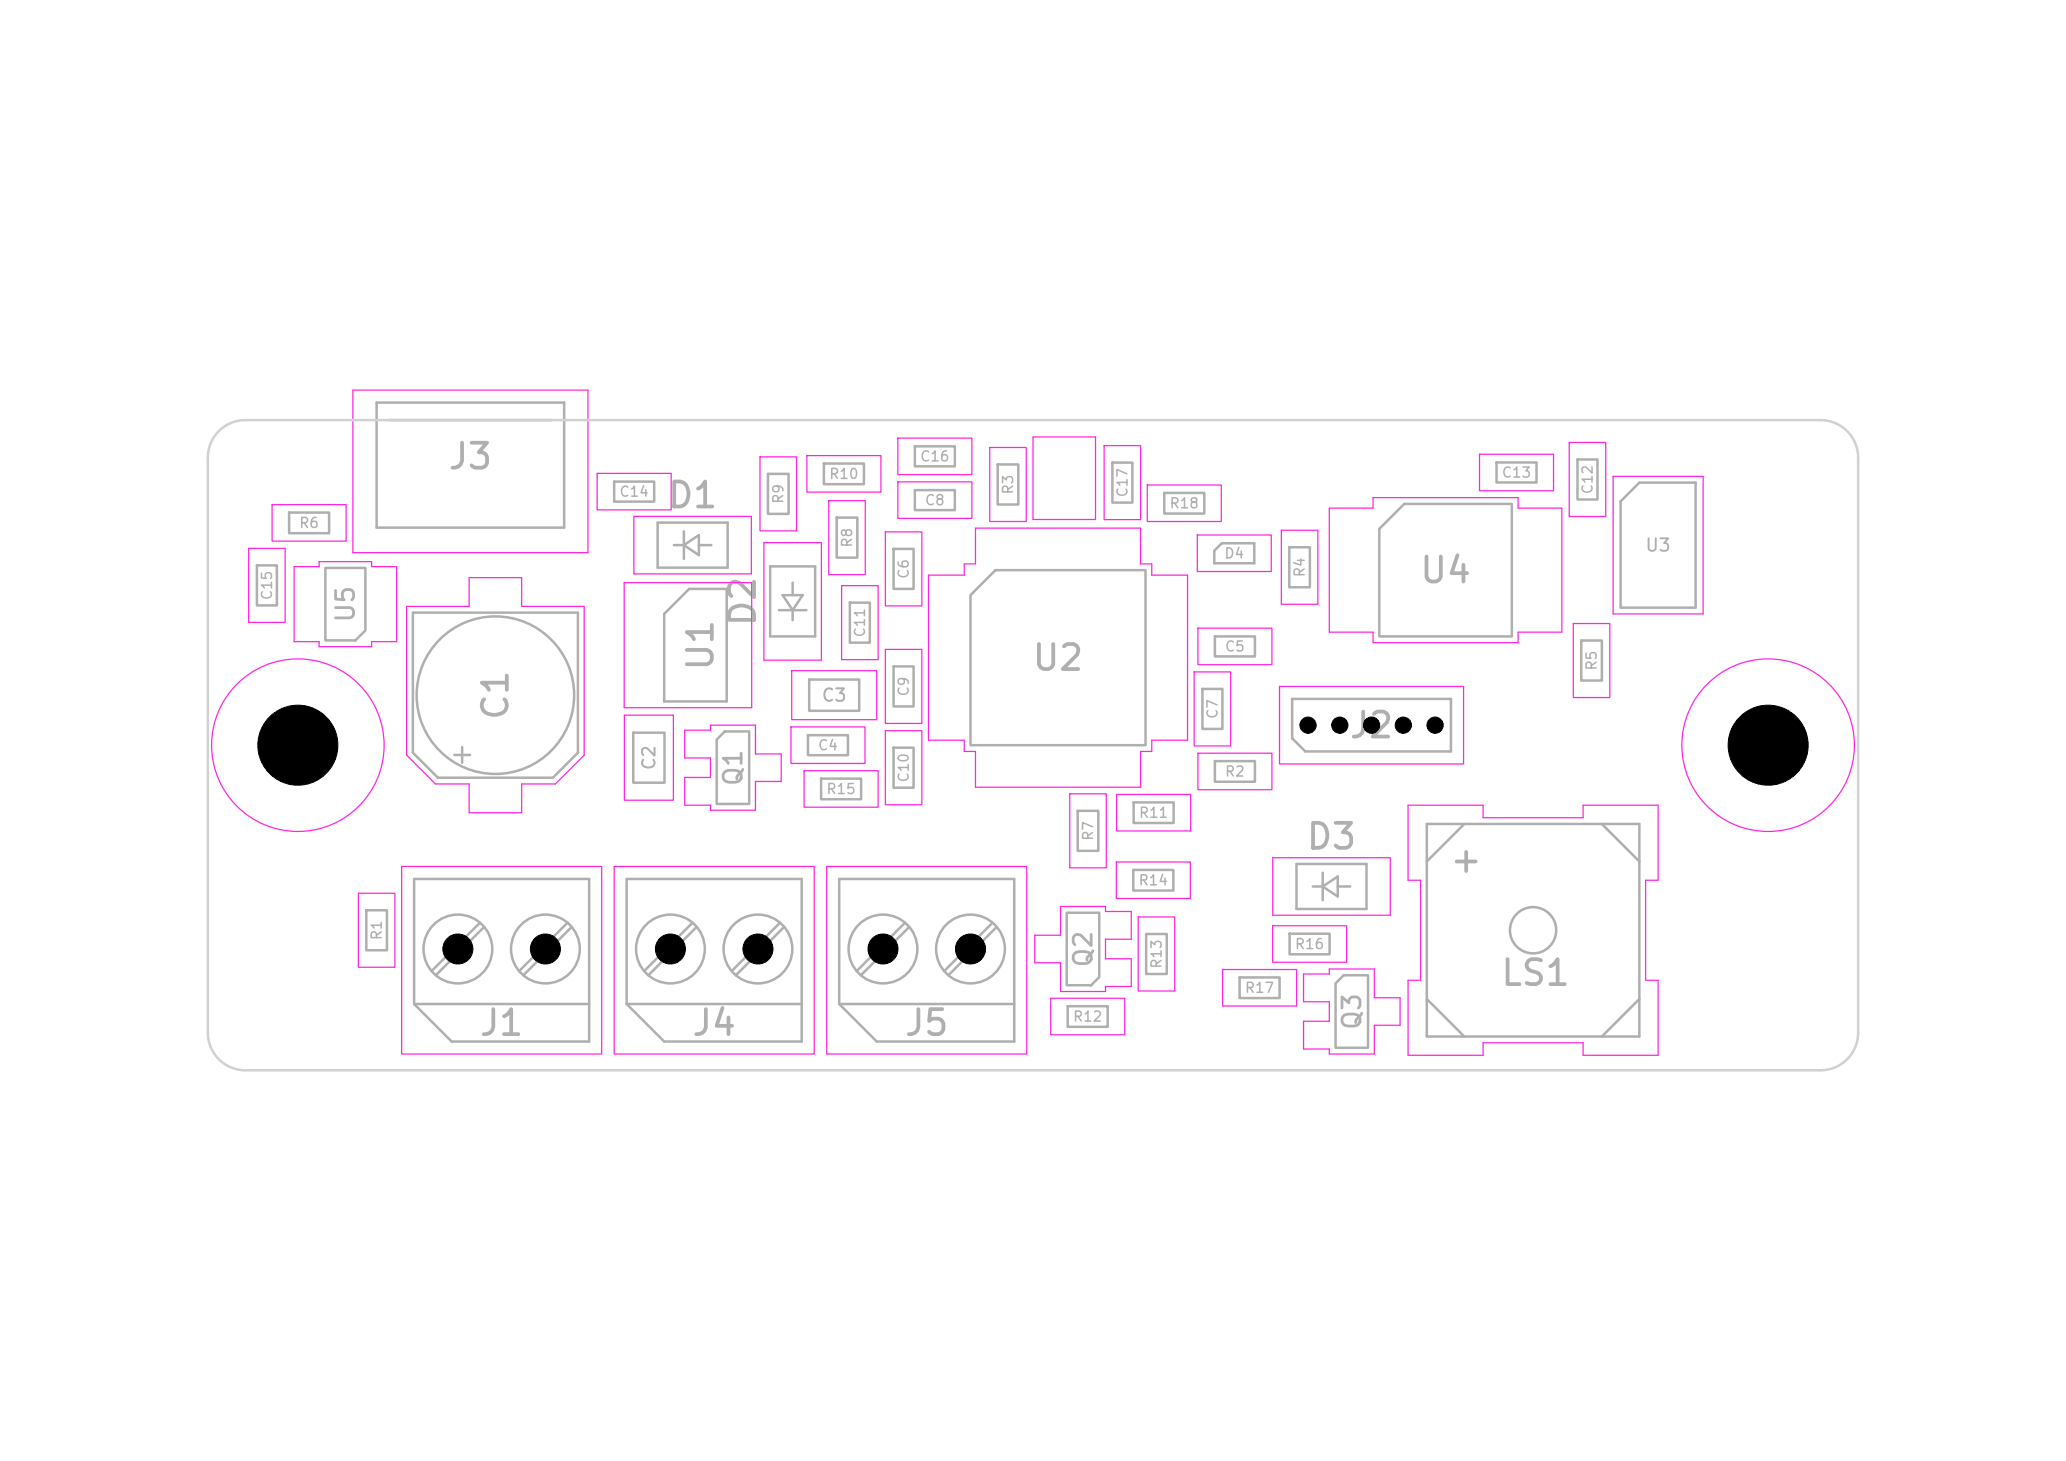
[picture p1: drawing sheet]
<svg xmlns="http://www.w3.org/2000/svg" width="297mm" height="210mm" viewBox="0 0 297 210" stroke-linecap="round" stroke-linejoin="round" font-family="sans-serif">
<defs><g id="words">
<g font-size="3.6" fill="#afafaf">
<text x="64.2" y="68.3">J3</text>
<text x="95.7" y="73.9">D1</text>
<text x="203.9" y="84.7">U4</text>
<text x="109.5" y="90.3" transform="rotate(-90 109.5 90.3)">D2</text>
<text x="103.4" y="96.7" transform="rotate(-90 103.4 96.7)">U1</text>
<text x="148.1" y="97.3">U2</text>
<text x="73.9" y="103.8" transform="rotate(-90 73.9 103.8)">C1</text>
<text x="193.7" y="107">J2</text>
<text x="187.5" y="123">D3</text>
<text x="213.2" y="126.4" transform="rotate(-90 213.2 126.4)">+</text>
<text x="215.5" y="142.5">LS1</text>
<text x="68.7" y="149.7">J1</text>
<text x="99.2" y="149.7">J4</text>
<text x="129.8" y="149.7">J5</text>
</g>
<g font-size="2.6" fill="#afafaf">
<text x="51.6" y="89.7" transform="rotate(-90 51.6 89.7)">U5</text>
<text x="107.3" y="113.2" transform="rotate(-90 107.3 113.2)">Q1</text>
<text x="157.6" y="139.3" transform="rotate(-90 157.6 139.3)">Q2</text>
<text x="196.3" y="148.2" transform="rotate(-90 196.3 148.2)">Q3</text>
</g>
<g font-size="1.8" fill="#afafaf">
<text x="236.4" y="79.7">U3</text>
<text x="118" y="101.3">C3</text>
<text x="94.6" y="110.8" transform="rotate(-90 94.6 110.8)">C2</text>
</g>
<g font-size="1.4" fill="#afafaf">
<text x="88.9" y="71.8">C14</text>
<text x="119.1" y="69.2">R10</text>
<text x="132.2" y="66.7">C16</text>
<text x="146" y="71.2" transform="rotate(-90 146 71.2)">R3</text>
<text x="162.4" y="71.6" transform="rotate(-90 162.4 71.6)">C17</text>
<text x="215.8" y="69">C13</text>
<text x="229.3" y="71.2" transform="rotate(-90 229.3 71.2)">C12</text>
<text x="42.9" y="76.2">R6</text>
<text x="113" y="72.5" transform="rotate(-90 113 72.5)">R9</text>
<text x="132.8" y="73">C8</text>
<text x="168" y="73.4">R18</text>
<text x="122.9" y="78.8" transform="rotate(-90 122.9 78.8)">R8</text>
<text x="131" y="83.3" transform="rotate(-90 131 83.3)">C6</text>
<text x="175.9" y="80.6">D4</text>
<text x="187.9" y="83.1" transform="rotate(-90 187.9 83.1)">R4</text>
<text x="39.5" y="86.4" transform="rotate(-90 39.5 86.4)">C15</text>
<text x="124.7" y="91.7" transform="rotate(-90 124.7 91.7)">C11</text>
<text x="176" y="94">C5</text>
<text x="131" y="100.2" transform="rotate(-90 131 100.2)">C9</text>
<text x="229.9" y="96.5" transform="rotate(-90 229.9 96.5)">R5</text>
<text x="175.4" y="103.5" transform="rotate(-90 175.4 103.5)">C7</text>
<text x="117.5" y="108.2">C4</text>
<text x="131" y="112.6" transform="rotate(-90 131 112.6)">C10</text>
<text x="176" y="112">R2</text>
<text x="118.7" y="114.5">R15</text>
<text x="163.6" y="117.9">R11</text>
<text x="157.5" y="121" transform="rotate(-90 157.5 121)">R7</text>
<text x="163.6" y="127.6">R14</text>
<text x="55.2" y="135.3" transform="rotate(-90 55.2 135.3)">R1</text>
<text x="186" y="136.8">R16</text>
<text x="167.3" y="139.4" transform="rotate(-90 167.3 139.4)">R13</text>
<text x="178.8" y="143.1">R17</text>
<text x="154.1" y="147.2">R12</text>
</g>
</g></defs>
<g fill="none" stroke="#afafaf" stroke-width=".36">
<path d="M54.1 57.9h27v17.9h-27zM41.6 73.7h5.7v2.9h-5.7zM55.9 60.4h23.4M88.3 69.2h5.7v2.9h-5.7zM94.5 75.1h10.1v6.5h-10.1zM96.9 78.4h1.4M98.3 76.4v3.9M98.3 78.4l2.2-1.5v2.9zM100.5 78.4h1.8M110.4 68.1h3v5.8h-3zM118.4 66.6h5.8v3h-5.8zM120.3 74.4h2.9v5.8h-2.9z"/>
<path d="M128.5 78.9h2.8v5.7h-2.8zM131.5 70.5h5.8v2.8h-5.8zM131.5 64.2h5.8v2.8h-5.8zM143.4 66.8h3v5.7h-3zM159.9 66.5h2.9v5.7h-2.9zM167.4 70.9h5.7v2.9h-5.7zM174.6 79.2l1-1.1h4.7v2.9h-5.7zM185.3 78.7h3v5.7h-3zM198.3 76l3.6-3.6h15.4v19.1h-19zM215.1 66.5h5.8v2.9h-5.8zM226.8 66h2.8v5.8h-2.8zM235.7 69.4h8.1v17.9h-10.8v-15.2z"/>
<path d="M36.9 81.3h2.9v5.7h-2.9zM46.8 81.6h5.7v9l-1.4 1.5h-4.3zM59.4 88.1h23.7v20.1l-3.6 3.6h-16.5l-3.6-3.6zM95.5 88.2l3.6-3.6h5.4v16.2h-9zM110.7 81.4h6.5v10.1h-6.5zM112 87.7h3.9M112.5 85.5h2.9l-1.5 2.2zM113.9 83.8v1.7M113.9 87.7v1.4M116.3 97.7h7.2v4.5h-7.2zM122.2 86.6h2.8v5.8h-2.8zM128.5 95.8h2.8v5.7h-2.8z"/>
<path d="M143.1 82h21.6v25.1h-25.2v-21.6zM172.9 99h2.8v5.8h-2.8zM174.7 91.5h5.7v2.9h-5.7zM227.3 92.1h3v5.7h-3zM65.3 108.5h2.3M66.4 107.4v2.2M91 105.3h4.5v7.2h-4.5zM103 106.3l1.2-1.2h3.5v10.5h-4.7zM116.1 105.7h5.8v2.9h-5.8zM118 111.9h5.8v3h-5.8zM128.5 107.5h2.8v5.7h-2.8zM154.9 116.6h3v5.7h-3z"/>
<path d="M163 115.3h5.7v3h-5.7zM174.7 109.4h5.7v3h-5.7zM185.8 100.5h22.8v7.5h-21l-1.8-1.9zM205.1 118.4h30.6v30.6h-30.6zM210.5 118.4l-5.4 5.4M230.3 118.4l5.4 5.4M52.7 130.8h2.9v5.8h-2.9zM59.5 126.3h25.2v23.4h-19.8l-5.4-5.4zM69 132.7l-6.9 6.9M69.6 133.3l-6.9 6.9M81.6 132.7l-6.9 6.9M82.2 133.3l-6.9 6.9"/>
<path d="M90.1 126.3h25.2v23.4h-19.8l-5.4-5.4zM99.5 132.7l-6.9 6.9M100.1 133.3l-6.9 6.9M112.1 132.7l-6.9 6.9M112.7 133.3l-6.9 6.9M120.6 126.3h25.2v23.4h-19.8l-5.4-5.4zM130.1 132.7l-6.9 6.9M130.7 133.3l-6.9 6.9M142.7 132.7l-6.9 6.9M143.3 133.3l-6.9 6.9M153.4 131.2h4.6v9.3l-1.1 1.1h-3.5zM162.9 125h5.8v3h-5.8z"/>
<path d="M164.8 134.3h2.9v5.7h-2.9zM185.4 134.2h5.7v3h-5.7zM186.4 124.2h10v6.5h-10zM188.7 127.4h1.5M190.2 125.4v4M190.2 127.4l2.1-1.4v2.9zM192.3 127.4h1.8M59.5 144.3h25.2M90.1 144.3h25.2M120.6 144.3h25.2M153.5 144.6h5.7v3h-5.7zM178.2 140.5h5.8v3h-5.8z"/>
<path d="M192 141.4l1.2-1.2h3.5v10.4h-4.7zM205.1 143.6l5.4 5.4M235.7 143.6l-5.4 5.4"/>
<circle cx="71.2" cy="99.9" r="11.3"/>
<circle cx="65.8" cy="136.4" r="4.9"/>
<circle cx="78.4" cy="136.4" r="4.9"/>
<circle cx="96.4" cy="136.4" r="4.9"/>
<circle cx="109" cy="136.4" r="4.9"/>
<circle cx="126.9" cy="136.4" r="4.9"/>
<circle cx="139.5" cy="136.4" r="4.9"/>
<circle cx="220.4" cy="133.7" r="3.3"/>
</g>
<g fill="none" stroke="#ff26e2" stroke-width=".18">
<path d="M50.7 56.1h33.8v23.3h-33.8zM35.7 78.8h5.3v10.7h-5.3zM39.1 72.5h10.7v5.3h-10.7zM85.8 68h10.7v5.3h-10.7zM91.1 74.2h16.9v8.3h-16.9zM109.3 65.7h5.2v10.6h-5.2zM109.8 78h8.3v16.9h-8.3zM116 65.5h10.6v5.2h-10.6zM119.1 72h5.3v10.6h-5.3zM127.3 76.5h5.2v10.6h-5.2zM129.1 69.3h10.6v5.2h-10.6zM129.1 63h10.6v5.2h-10.6z"/>
<path d="M142.3 64.3h5.2v10.7h-5.2zM148.5 62.8h9v11.9h-9zM158.7 64.1h5.3v10.6h-5.3zM164.9 69.7h10.7v5.3h-10.7zM172.1 76.9h10.7v5.3h-10.7zM184.2 76.2h5.3v10.7h-5.3zM191.1 73h6.3v-1.5h20.8v1.5h6.3v17.9h-6.3v1.5h-20.8v-1.5h-6.3zM212.7 65.3h10.6v5.2h-10.6zM225.6 63.6h5.2v10.6h-5.2zM231.9 68.5h12.9v19.7h-12.9zM42.3 81.5h3.6v-.8h7.5v.8h3.6v10.7h-3.6v.8h-7.5v-.8h-3.6zM58.5 87.2h8.9v-4.2h7.6v4.2h9v21.4l-4.2 4.1h-4.8v4.1h-7.6v-4.1h-4.8l-4.1-4.1z"/>
<path d="M89.7 83.8h18.4v17.9h-18.4zM113.8 96.4h12.2v7h-12.2zM121 84.2h5.2v10.6h-5.2zM127.3 93.3h5.2v10.7h-5.2zM133.5 82.7h5.1v-1.6h1.6v-5.2h23.8v5.2h1.6v1.6h5.1v23.7h-5.1v1.6h-1.6v5.2h-23.8v-5.2h-1.6v-1.6h-5.1zM171.7 96.6h5.2v10.6h-5.2zM172.2 90.3h10.6v5.2h-10.6zM183.9 98.7h26.5v11.1h-26.5zM226.2 89.6h5.2v10.7h-5.2zM89.8 102.8h7v12.2h-7zM98.4 105h3.7v-.8h6.5v4.2h3.7v3.9h-3.7v4.2h-6.5v-.8h-3.7v-3.9h3.7v-2.9h-3.7zM113.7 104.5h10.6v5.2h-10.6z"/>
<path d="M115.6 110.8h10.6v5.2h-10.6zM127.3 105h5.2v10.7h-5.2zM153.8 114.1h5.2v10.6h-5.2zM160.5 114.2h10.7v5.2h-10.7zM172.2 108.3h10.6v5.2h-10.6zM202.4 115.7h10.8v1.8h14.4v-1.8h10.8v10.8h-1.8v14.4h1.8v10.8h-10.8v-1.8h-14.4v1.8h-10.8v-10.8h1.8v-14.4h-1.8zM51.5 128.4h5.3v10.6h-5.3zM57.7 124.5h28.8v27h-28.8zM88.3 124.5h28.7v27h-28.7zM118.8 124.5h28.8v27h-28.8zM152.5 130.3h6.4v.7h3.7v4h-3.7v2.8h3.7v4h-3.7v.7h-6.4v-4.1h-3.7v-4h3.7zM160.5 123.9h10.6v5.3h-10.6z"/>
<path d="M163.6 131.8h5.3v10.7h-5.3zM175.8 139.4h10.6v5.2h-10.6zM182.9 133.1h10.7v5.2h-10.7zM183 123.3h16.9v8.3h-16.9zM151 143.5h10.7v5.2h-10.7zM187.4 140h3.7v-.7h6.5v4.1h3.7v4h-3.7v4.1h-6.5v-.7h-3.7v-4h3.7v-2.8h-3.7z"/>
<circle cx="42.8" cy="107.1" r="12.4"/>
<circle cx="254.2" cy="107.1" r="12.4"/>
</g>
<path d="M31.5 62a5.4 5.4 0 0 1 3.8-1.6h226.4a5.4 5.4 0 0 1 5.4 5.4v82.7a5.4 5.4 0 0 1-5.4 5.3h-226.4a5.4 5.4 0 0 1-5.4-5.3v-82.7a5.4 5.4 0 0 1 1.6-3.8z" fill="none" stroke="#d0d2cd" stroke-width=".36"/>
<g fill="#000" stroke="#000" stroke-width=".14">
<circle cx="42.8" cy="107.1" r="5.8"/>
<circle cx="188" cy="104.2" r="1.17"/>
<circle cx="192.6" cy="104.2" r="1.17"/>
<circle cx="197.2" cy="104.2" r="1.17"/>
<circle cx="201.7" cy="104.2" r="1.17"/>
<circle cx="206.3" cy="104.2" r="1.17"/>
<circle cx="254.2" cy="107.1" r="5.8"/>
<circle cx="65.8" cy="136.4" r="2.16"/>
<circle cx="78.4" cy="136.4" r="2.16"/>
<circle cx="96.4" cy="136.4" r="2.16"/>
<circle cx="109" cy="136.4" r="2.16"/>
<circle cx="126.9" cy="136.4" r="2.16"/>
<circle cx="139.5" cy="136.4" r="2.16"/>
</g>
<use href="#words"/>
</svg>
